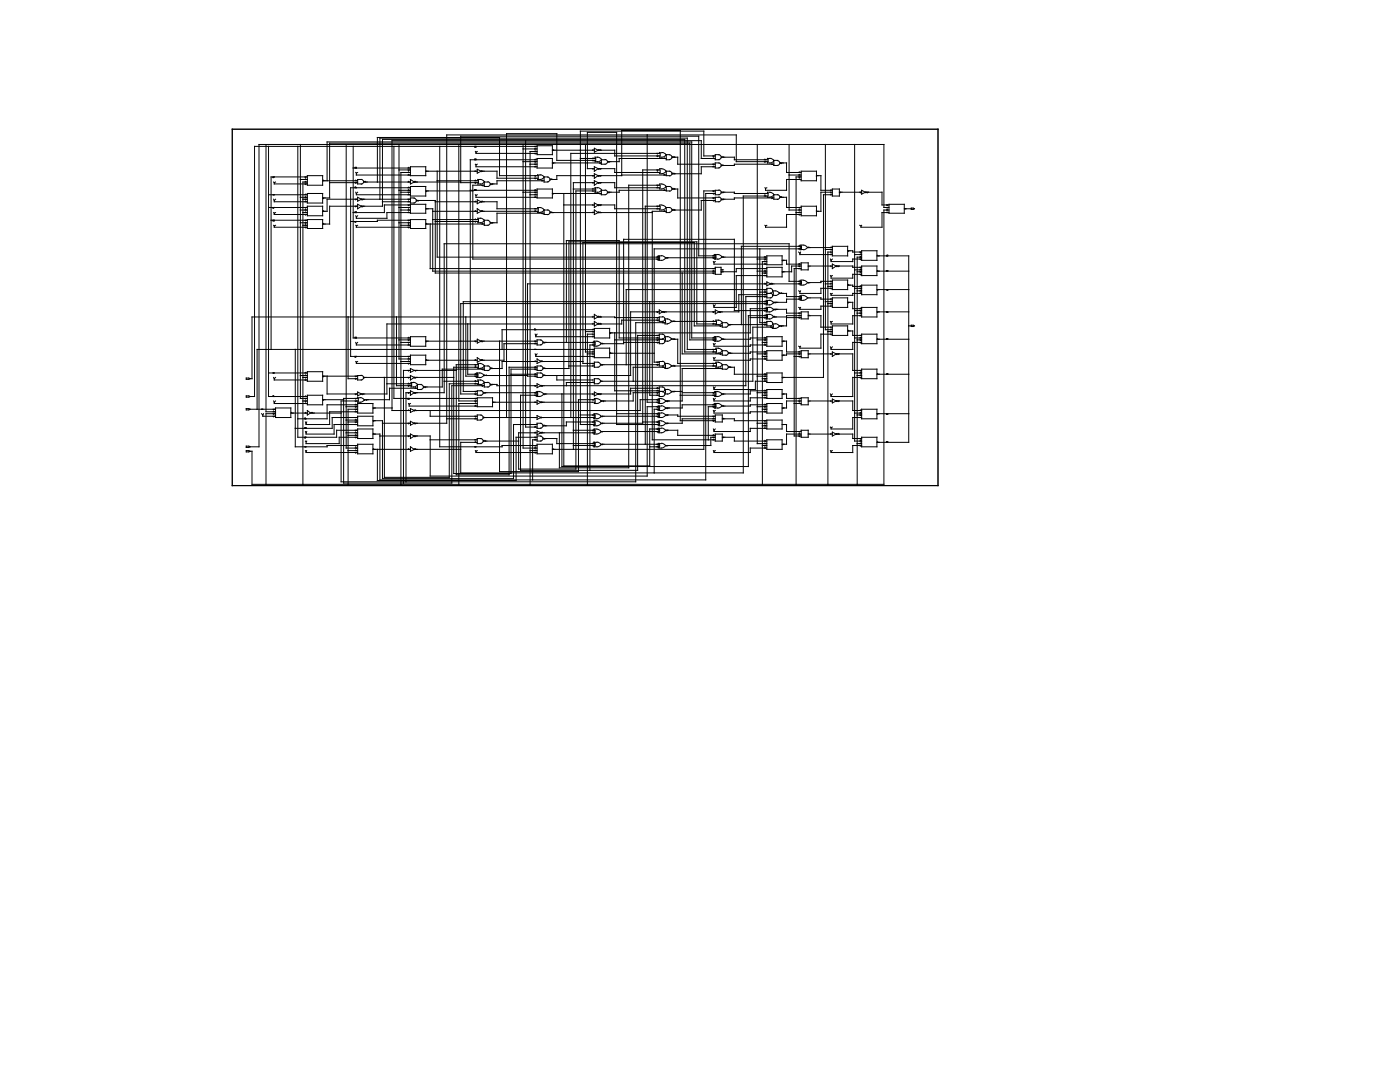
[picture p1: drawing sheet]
<svg xmlns="http://www.w3.org/2000/svg" width="279mm" height="216mm" viewBox="0 0 279 216" stroke-linecap="round" stroke-linejoin="round" font-family="sans-serif">
<g fill="none" stroke="#000" stroke-width=".2">
<path d="M46.4 25.8h140.8v71.1h-140.8zM53.1 28.8v53.4h1.9M53.6 38.9h7.7M53.6 29.2v49.9h7.7M54.5 35.3v.1l.2-.1M54.6 36.3l.1 .1M54.6 39.8l.1 .2M54.7 36.4v.3h6.6M55 36.3l-.3 .1M55 39.8l-.3 .2M59.4 29.2v58h7.8v-1.3h4.2M59.9 28.8v50.7h1.4"/>
<path d="M59.9 39.4h1.4M59.9 35.8h1.4M60.5 39.8h.8M61 38.7l.1 .2M61 39.2l.1 .2M61 35.7l.1 .1M61 36.2l.1 .1M61.1 39.8l-.1 .1M61.1 35.3l-.1 .1M61.1 36.7l-.1 .1M61.3 35.1h3.1v1.9h-3.1zM61.3 38.6h3.1v1.9h-3.1z"/>
<path d="M61.3 36.3h-.8v60.3M61.3 35.3h-7.2v34.4M64.4 36.1h7M64.4 39.5h1.4v-10.9h71.9v39.2h5.2M64.5 35.9l.1 .2M64.6 39.5l-.1 .1M65.3 36.1v-7.8h72.7v39.1h4.9M65.8 36.4h5.6M69.1 28.8v60.6h2.3M70.5 33.5h11.4M70.5 29.2v38.2h11.4M70.9 33.5v-.1h.2v.1"/>
<path d="M70.9 37.5v-.2l.2 .2M71 38.4l.1 .2M71 34.4l.1 .1M71 35.9l.1 .2M71.1 34.5v.4h10.8M71.1 38.6v.3h10.8M71.1 39.8l-.1 .1M71.1 36.4l-.1 .2M71.4 39.4l.7 .4-.7 .3zM71.4 39.8h-6.1v2.4h-.9M71.4 38.4l-.3 .2M71.4 34.4l-.3 .1"/>
<path d="M72.1 35.8a.47 .47 0 0 1 .5 .5 .47 .47 0 0 1-.5 .4M72.1 35.8h-.7v.9h.7M72.3 39.8h9.6M72.5 39.8l-.1 .1M72.8 36.3h9.1M72.9 36.2l.1 .1M75.8 39.8v-12.2h61.4v42.1h5.8M78.6 29.2v50.3h16.7M79.6 33.9h2.3M79.6 38h2.3M79.6 28.8v42.8h2.3M80 38.4h1.9"/>
<path d="M81.5 37.3l.2 .2M81.5 37.8l.2 .2M81.5 38.7l.2 .2M81.5 33.4l.2 .1M81.5 34.3l.2 .1M81.5 34.8l.2 .1M81.5 36.2l.2 .1M81.7 38.4l-.2 .1M81.7 33.9l-.2 .1M81.7 39.8l-.2 .1M81.9 33.3h3.1v1.8h-3.1zM81.9 35.8l.8 .5-.8 .4z"/>
<path d="M81.9 37.2h3.1v1.9h-3.1zM81.9 34.4h-1.9v62.2M81.9 37.5h-11.9v33.6h11.9M82.6 39.5a.47 .47 0 0 1 .5 .5 .47 .47 0 0 1-.5 .5M82.7 39.5h-.8v1h.8M82.8 36.3h9.1M82.9 36.2l.2 .1M85 34.2h10.3M85 38.1h9.4M85.2 38.1l-.1 .1M87.2 36.1h8.3M87.2 34.2v17.1h44.4"/>
<path d="M87.8 29.2v60h12.4v-.3h7M91.6 28.8v51.2h3.7M93.9 38h13.3M94.7 29.2v.1h.3v-.1M94.7 31.9v-.2h.3v.2M94.7 38v-.2h.3v.2M94.9 30.2l.1 .2M94.9 32.8l.1 .1M94.9 38.9l.1 .1M94.9 35.9l.1 .2M95 32.9v.4h12.2M95 30.4v.2h12.2"/>
<path d="M95 39v.4h12.2M95 36.4l-.1 .2M95.3 33.8l.7 .4-.7 .3zM95.3 39.9l.7 .4-.7 .3zM95.3 30.2l-.3 .2M95.3 32.8l-.3 .1M95.3 38.9l-.3 .1M95.4 35.8l.1 .5-.1 .4M95.4 36.7h.5M95.4 35.8h.5M95.5 36.4h-3.6v-9.2h47.5v23.9h3.5M95.9 35.8l.4 .1 .4 .4-.4 .3-.4 .1"/>
<path d="M96.1 34.2h3.1v1.4h8.2M96.4 37l-.1 .1M96.6 37h-2.2v14.7h37.2M97.4 36.3a.47 .47 0 0 1 .4 .4 .47 .47 0 0 1-.4 .5M97.4 36.3h-.8v.9h.8M98.3 36.7l-.1 .1M104.4 28.8v60.6h2.8M104.4 32.3h2.8M104.4 38.4h2.8M104.4 29.7h2.8M104.9 28.1v57.1h2.3M105.8 32.8h1.4"/>
<path d="M105.8 38.9h1.4M106.8 31.7l.1 .2M106.8 33.1l.1 .2M106.8 30.1l.1 .1M106.8 38.7l.1 .2M106.8 37.8l.1 .2M106.8 39.2l.1 .2M106.9 32.3l-.1 .1M106.9 29.2l-.1 .1M106.9 30.6l-.1 .1M106.9 35.1l-.1 .1M106.9 35.6l-.1 .1"/>
<path d="M106.9 38.4l-.1 .1M107.2 29.1h3v1.8h-3zM107.2 31.6h3v1.9h-3zM107.2 37.7h3v1.8h-3zM107.2 31.9h-13.3v37.8M107.2 29.2h-56.4v49.9h-.9M107.2 30.2h-1.4v66.4M107.3 34.9l.1 .4-.1 .5h.5M107.3 34.9h.5M107.4 35.1h-7.7v-7.7h-24.4v8.9M107.8 34.9l.5 .1 .3 .3-.3 .4-.5 .1M108.2 35.9l.1 .2"/>
<path d="M108.6 36.1h-9.4v.6h-1.2M109.3 35.3a.47 .47 0 0 1 .5 .5 .47 .47 0 0 1-.5 .5M109.3 35.3h-.7v1h.7M110.1 35.7l.1 .1M110.2 38.6h9.8M110.2 30h8.4M110.2 32.5h9.8M110.4 29.8l.1 .2M110.5 32.5l-.1 .1M110.5 38.6l-.1 .1M112.5 38.6v54.4h17.2v-7.4h1.9M114.4 37.7h4.5"/>
<path d="M115.8 31.6h3.1M116.8 28.8v41.4h1.8M118.4 29.8v.2M118.4 31.5v.1M118.4 32v.1M118.4 33.7v.1M118.4 35.1v.1M118.4 36.4v.2M118.4 37.6v.1M118.4 38.1v.1M118.6 29.6l.8 .4-.8 .4zM118.6 33.3l.8 .4-.8 .5z"/>
<path d="M118.6 34.7l.8 .4-.8 .5zM118.6 36.1l.8 .3-.8 .6zM118.6 35.1h-7.5v.7h-1.1M118.6 33.7h-1.4v-7.3h5.9v58.3h8.5M118.6 36.4h-4.2v53.3M118.7 37.5h.6M118.8 31.4h.7l.6 .4-.6 .5h-.7l.1-.5zM118.9 38.1h-4v55.5h-11.4v-7.2h3.7M118.9 32h-7.8v-5.3h-10v56.6M119.3 37.4l.4 .2 .4 .3-.6 .4-.7 .1 .1-.5-.1-.5M119.5 35.1h4.6v-9.1h11.7v57.9h6.9M119.5 30h3.2v1.1h9"/>
<path d="M119.5 33.7h3.2v.7h9M119.5 36.4h3.2v1.1h9M119.8 29.8l.1 .2M119.9 32.5l-.1 .1M119.9 33.7l-.1 .1M119.9 36.4l-.1 .2M119.9 38.6l-.1 .1M119.9 35.1l-.1 .1M120.8 31.8a.47 .47 0 0 1 .4 .5 .47 .47 0 0 1-.4 .5M120.8 37.9a.47 .47 0 0 1 .4 .5 .47 .47 0 0 1-.4 .4M120.8 31.9h-.8v.9h.8M120.8 38h-.8v.9h.8"/>
<path d="M121.7 38.4l-.2 .1M121.7 32.3l-.2 .1M124.1 34.9h8.9M129.2 26.9v53.4h2.4M131.2 34.3l.1 .1M131.2 37.3l.1 .2M131.3 30.6l-.1 .1M131.3 31.1l-.1 .1M131.3 33.9l-.1 .1M131.3 37l-.1 .1M131.6 30.4l.2 .5-.2 .5M131.6 33.7l.2 .5-.2 .4"/>
<path d="M131.6 36.7l.2 .5-.2 .5M131.7 37.7h.4M131.7 37h-6.2v56.3h-13.9v-6.9M131.7 31.4h.4M131.7 30.5h.4M131.7 30.6h-17.8v52.7M131.7 33.7h.4M131.7 34.7h.4M131.7 33.9h-3.4v50.6h-8.3M131.7 36.7h.4M132.1 30.4l.5 .2 .3 .3-.3 .3-.5 .2M132.1 33.7l.5 .1 .3 .4-.3 .3-.5 .1"/>
<path d="M132.1 36.7l.5 .2 .3 .3-.3 .3-.5 .2M132.6 31.5l.1 .1M132.6 34.8l.1 .1M132.6 37.8l.1 .2M133 31.6h-9.4v.7h-2.2M133 38h-9.4v.4h-2.2M133.6 35.1h-.6v-.9h.6a.47 .47 0 0 1 .5 .4 .47 .47 0 0 1-.5 .5M133.6 38.1h-.6v-.9h.6a.47 .47 0 0 1 .5 .5 .47 .47 0 0 1-.5 .4M133.6 31.8a.47 .47 0 0 0 .5-.4 .47 .47 0 0 0-.5-.5h-.6v1h.6M134.2 37.7h1.1v1.8h7.4M134.2 31.4h1.1v1.4h7.4M134.5 31.2l.1 .2"/>
<path d="M134.5 37.6l.1 .1M134.5 34.5l.1 .2M142.4 31.5l.1 .1M142.4 33.1l.1 .2M142.5 31.1l-.1 .1M142.5 38.1l-.1 .1M142.5 38.6l-.1 .1M142.5 39.5l-.1 .1M142.7 38.6h-1.9v57.2h-65v-9.2h-1.4M142.7 31.6h-2.7v-3.5h-61.8v53.8h3.7M142.7 33.3h-2.7v1.4h-5.8M142.7 38.1h-2.2v51.6h-30.3"/>
<path d="M142.7 31.1h-2.2v-4.9h-24.7v58.5h2.9M143.5 30.9a.47 .47 0 0 1 .4 .5 .47 .47 0 0 1-.4 .4M143.5 32.5a.47 .47 0 0 1 .4 .5 .47 .47 0 0 1-.4 .5M143.5 37.9a.47 .47 0 0 1 .4 .5 .47 .47 0 0 1-.4 .4M143.5 39.3a.47 .47 0 0 1 .4 .5 .47 .47 0 0 1-.4 .5M143.5 30.9h-.8v1h.8M143.5 32.5h-.8v1h.8M143.5 38h-.8v.9h.8M143.5 39.4h-.8v.9h.8M144.1 38.4h2.5v.2h6.7M144.1 31.4h2.5v.5h6.7M144.3 31.2l.1 .2"/>
<path d="M144.3 32.9l.1 .1M144.4 38.4l-.1 .1M144.4 39.8l-.1 .1M151.1 28.8v59.7h1.9M152.7 37.5l.1 .1M152.7 31.7l.1 .2M152.7 39l.1 .1M152.8 32.3l-.1 .1M152.8 38.6l-.1 .1M153 37.5l-.2 .1M153.2 31.6h.5M153.2 39.4h.5"/>
<path d="M153.3 39.1h-5v55.3h-56.4v-6.1h3.4M153.3 32.3h-6.4v-5.4h-57.7v57.6h-6.4M153.6 39.3l.5-.1 .4-.4-.4-.3-.4-.1h-.5l.1 .4-.1 .5M153.6 31.6l.5 .1 .4 .4-.6 .4h-.7l.1-.4-.1-.5M154.2 39.5l-.1 .1M154.4 39.5h-7.8v.3h-2.5M154.4 32.8h-7.8v.2h-2.5M155.2 32.1a.47 .47 0 0 1 .4 .4 .47 .47 0 0 1-.4 .5M155.2 38.8a.47 .47 0 0 1 .4 .5 .47 .47 0 0 1-.4 .5M155.2 32h-.8v1h.8M155.2 38.9h-.8v.9h.8M155.8 32.5h1.2v1.9h2.9"/>
<path d="M155.8 39.4h1.2v2h2.9M156 39.2l.1 .2M156.1 32.5l-.1 .1M157.5 28.8v13.1h2.4M157.5 34.9h2.4M159.5 34.3l.1 .1M159.5 34.8l.1 .1M159.5 35.7l.1 .1M159.6 35.3l-.1 .1M159.9 34.2h3v1.9h-3zM159.9 35.8h-2.9v2.2h-4.2v-.4M159.9 35.3h-1v61.3"/>
<path d="M162.9 35.1h.9v2.9h2.3M163.1 35.1l-.2 .1M164.7 28.8v37h1.4M165.9 37.8v.2M165.9 38.4v.1M165.9 38.7v.2M166.1 37.7h1.4v1.4h-1.4zM166.1 38.9h-1.8v36.4h-8.2M166.1 38.4h-2.3v3.8h-.9M167.5 38.4h4.5M167.8 38.4l-.2 .1M170.6 28.8v59.2h1.4"/>
<path d="M171.8 38.4l-.1 .1M172 38l.7 .4-.7 .3zM172.8 38.4h3.2v2.5h1.4M173.2 38.4l-.1 .1M53.6 41.4h7.7M54.1 43.9h7.2M54.5 43.9v.2h.2v-.2M54.5 41.4v.1l.2-.1M54.6 45l.1 .1M54.6 42.4l.1 .1M54.7 40v.3h6.6M54.7 42.5v.3h6.6"/>
<path d="M54.7 45.1v.2h6.6M55 45l-.3 .1M55 42.4l-.3 .1M59.9 41.9h1.4M59.9 44.4h1.4M60.5 42.4h.8M60.5 45h.8M61 40.1l.1 .2M61 44.8l.1 .2M61 41.8l.1 .1M61 42.3l.1 .1M61.1 43.9l-.1 .2"/>
<path d="M61.1 44.4l-.1 .2M61.1 45.3l-.1 .2M61.1 41.4l-.1 .1M61.1 42.8l-.1 .1M61.3 41.1h3.1v2h-3.1zM61.3 43.8h3.1v1.8h-3.1zM64.5 44.6l.1 .1M64.5 42l.1 .2M70.9 42.4v-.1h.2v.1M70.9 44.2v.1l.2-.1M71 45l.1 .1M71 43.1l.1 .2"/>
<path d="M71.1 45.1v.2h10.8M71.1 41.1l-.1 .2M71.4 40.8l.7 .3-.7 .6zM71.4 41.1h-5.6v3.6h-1.4M71.4 45l-.3 .1M71.4 43.1l-.3 .2M72.3 41.1h4v-13.3h60.4v42.4h6.3M72.5 41.1l-.1 .2M76.3 40.3h5.6M79.6 41.4h2.3M79.6 44.4h2.3M80 41.9h1.9"/>
<path d="M80 45h1.9M81.5 44.8l.2 .2M81.5 40.1l.2 .2M81.5 41.8l.2 .1M81.5 42.3l.2 .1M81.7 43.9l-.2 .2M81.7 44.4l-.2 .2M81.7 45.3l-.2 .2M81.7 40.9l-.2 .1M81.7 41.4l-.2 .1M81.9 40.8h3.1v1.7h-3.1zM81.9 43.8h3.1v1.8h-3.1z"/>
<path d="M81.9 42.4h-4.7v1.2h-6.1v-.3M81.9 40.9h-5.2v1.5h-6.2M81.9 43.9h-6.6v.3h-5.3M83.3 40h3.6v14.5h55.8M83.6 40l-.2 .1M85 41.7h1.4v12.4h56.3M85 44.7h11.6M85.1 44.6l.1 .1M85.9 44.7v8.9h56.8M86.4 43.8h9.1M86.4 42.2h8.9M86.9 40.3h8.4"/>
<path d="M86.9 44.2h8.6M94.9 40.1l.1 .2M94.9 42l.1 .2M94.9 43.7l.1 .1M95 44.2l-.1 .1M95.3 41.7l.7 .5-.7 .3zM95.4 43.5l.1 .5-.1 .5M95.4 43.6h.5M95.4 44.4h.5M95.9 43.5l.4 .2 .4 .3-.4 .3-.4 .2M96.1 40.3h3.1v1.4h8.2M96.1 42.2h11.3"/>
<path d="M96.3 40.1l.1 .2M96.3 42l.1 .2M96.3 44.6l.1 .1M97.4 44a.47 .47 0 0 1 .4 .5 .47 .47 0 0 1-.4 .4M97.4 43.9h-.8v1.1h.8M98.3 44.4l-.1 .2M106.8 42l.1 .2M107.3 42.4h.5M107.8 41.4l.5 .2 .3 .3-.3 .3-.5 .2M107.8 41.4h-.5l.1 .5-.1 .5M108.3 42.5l-.1 .2M108.6 42.5h-9.4v1.9h-1.2"/>
<path d="M109.3 41.9a.47 .47 0 0 1 .5 .5 .47 .47 0 0 1-.5 .4M109.3 41.9h-.7v.9h.7M110 42.4h8.6M110.1 42.3l.1 .1M112.5 40.9h6.1M118.4 40.9v.1M118.4 42.3v.1M118.6 40.5l.8 .4-.8 .5zM118.6 41.9l.8 .5-.8 .4zM119.5 40.9h3.2v.8h9M119.5 42.4h10.7M119.8 42.3l.1 .1"/>
<path d="M119.9 40.9l-.1 .1M131.2 51.2l.1 .1M131.3 41.1l-.1 .2M131.3 51.7l-.1 .1M131.3 51l.2 .5-.2 .5M131.5 51l.2 .5-.2 .5M131.6 51.1h.4M131.6 51.9h.4M131.6 41l.2 .4-.2 .5M131.7 41.1h-2.9v47.5M131.7 40.9h.4M131.7 41.9h.4"/>
<path d="M132 51l.5 .1 .3 .4-.3 .3-.5 .2M132.1 41l.5 .1 .3 .3-.3 .4-.5 .1M132.6 42l.1 .2M132.8 51.4h10.1M133 42.2h-2.8v45.6h12.5M133.2 51.4l-.1 .2M133.6 42.4a.47 .47 0 0 0 .5-.5 .47 .47 0 0 0-.5-.5h-.6v1h.6M134.5 41.8l.1 .1M136.1 54.5v16.1h8M142.4 52.2l.1 .1M142.4 50.9l.1 .2M142.4 54l.1 .1"/>
<path d="M142.5 52.3v.4h10.5M142.5 40l-.1 .1M142.5 51.4l-.1 .2M142.5 54.5l-.1 .1M142.6 50.8l.1 .5-.1 .4M142.7 53.3h1.2v1.4h-1.2zM142.7 40h-2.7v1.9h-5.8M142.7 52.2l-.2 .1M142.7 51.7h.6M143.2 51.7l.5-.1 .4-.4-.6-.4h-.7l.1 .5-.1 .4M143.9 53.8h.5M144 51.3h9"/>
<path d="M144 53.7l.1 .1M144.1 54.2l-.1 .2M144.3 51.2l.1 .1M151.1 51.7h1.9M151.1 54.1h1.9M151.6 49.7v14.7h1.4M151.6 58.3h1.4M152.1 54.5h.9M152.7 45l.1 .1M152.7 54l.1 .1M152.7 52.1l.1 .1M152.7 58.2l.1 .1"/>
<path d="M152.7 58.7l.1 .1M152.7 51.2l.1 .1M152.7 52.6l.1 .1M152.7 56.5l.1 .1M152.8 54.5l-.1 .1M152.8 57.8l-.1 .1M152.8 59.2l-.1 .1M152.8 51.7l-.1 .1M152.9 59.9l.1 .5-.1 .4M153 59.9a1.13 1.13 0 0 1 1.4 .5l-.2 .2a1.25 1.25 0 0 1-1.2 .2M153 51.1h3.1v1.7h-3.1zM153 53.3h3.1v1.9h-3.1z"/>
<path d="M153 56.3l.8 .3-.8 .4zM153 55h-6.1v6.3h-4.4v-.2M153 57.8h-28v15M153 58.8h-5.6v3.4h-3.8M153 58.5h.8M153 45l-.2 .1M153 56.6h-47.7v18.5h1.9M153 59.2h-4.2v17.8h-40.7M153 53.6h-6.1v.6h-3M153 52.2h-.9v44.4M153.1 59.9l.1 .5-.1 .4M153.8 57.6a.47 .47 0 0 1 .4 .4 .47 .47 0 0 1-.4 .5 .47 .47 0 0 1 .4 .5 .47 .47 0 0 1-.4 .4"/>
<path d="M153.8 57.5h-.8v1.9h.8M153.9 56.6h6M154.1 56.5l.1 .1M154.2 58h.5M154.2 58.9h.5M154.2 58l.2 .5-.2 .5M154.7 58l.5 .2 .3 .3-.3 .3-.5 .2M155.7 58.5h1.3v.7h2.9M156 58.4l.1 .1M156.1 51.9h.9v.8h2.9M156.3 54.2l-.1 .2M156.3 51.9l-.1 .2"/>
<path d="M158.9 42.4h1M159.4 58l.2 .2M159.4 50.3l.2 .2M159.5 59.6l.1 .1M159.5 49l.1 .1M159.5 49.5l.1 .2M159.5 41.8l.1 .1M159.5 42.3l.1 .1M159.5 52.6l.1 .1M159.5 56.5l.1 .1M159.6 50.5v.3h6.5M159.6 59.2l-.1 .1"/>
<path d="M159.6 41.4l-.1 .1M159.6 42.8l-.1 .1M159.6 53.1l-.1 .1M159.6 56.1l-.1 .2M159.7 59l.1 .4-.1 .5M159.7 48.9l.1 .5-.1 .4M159.7 55.9l.1 .5-.1 .5M159.8 58l-.2 .2M159.8 50.3l-.2 .2M159.8 59l.2 .4-.2 .5M159.8 48.9l.2 .5-.2 .4M159.8 55.9l.2 .5-.2 .5"/>
<path d="M159.9 53.1h-1.9v1.1h-1.9M159.9 41.1h3v2h-3zM159.9 52.5h1.4v1.3h-1.4zM159.9 55.9h.4M159.9 56.9h.4M159.9 49.1h-11.9v15.7M159.9 53.6h-1.4v33.4h1.4M159.9 59.9h.4M159.9 59.7h-2.9v.6h-2.4M159.9 58.9h.4M159.9 48.9h.4M159.9 49.8h.4"/>
<path d="M159.9 42.8h-2.9v2.5h-4.2v-.2M159.9 49.7h-29.3v22.6h1M159.9 56.1h-2.4v-7.5h-68.9v29.8h-5.8M160.3 59l.5 .1 .3 .3M160.3 48.9l.5 .1 .3 .4M160.3 55.9l.5 .2 .3 .3M161.1 59.4l-.3 .4-.5 .1M161.1 49.4l-.3 .3-.5 .1M161.1 56.4l-.3 .3-.5 .2M161.2 59.4h2.6v.3h2.3M161.2 49.4h4.9M161.3 53.1h4.8"/>
<path d="M161.4 49.3v.1M161.4 53.1v.1M161.4 56.4v.1M162.9 42l.2 .2M164.7 49.8h1.4M164.7 56.6h1.4M165.2 57.2h.9M165.7 58.5l.2 .2M165.7 51.7l.2 .2M165.7 55l.2 .1M165.9 49.3v.1M165.9 49.8v.1"/>
<path d="M165.9 50.3v.1M165.9 50.7v.1M165.9 53.1v.1M165.9 56.1v.2M165.9 56.5v.1M165.9 57v.2M165.9 57.5v.2M165.9 59.6v.1M166.1 49.1h3.1v2h-3.1zM166.1 52.7l.8 .4-.8 .5zM166.1 55.9h3.1v1.9h-3.1zM166.1 59.4h3.1v1.9h-3.1z"/>
<path d="M166.1 57.5h-2.3v1h-4.2v-.3M166.1 51.7l-.2 .2M166.1 58.5l-.2 .2M166.1 55l-.2 .1M166.1 56.1h-2.3v.3h-2.6M166.1 50.3h-.9v46.3M167 53.1h3.2v.2h1.8M167.4 53.1l-.1 .1M169.2 56.9h1v.3h1.8M169.2 50h1v.3h1.8M169.3 56.8l.1 .1M169.4 50l-.1 .2"/>
<path d="M170.6 53.8h1.4M170.6 57.5h1.4M170.6 50.8h1.4M171.1 58h.9M171.1 54.2h.9M171.6 45l.2 .1M171.7 53.7l.1 .1M171.7 57l.1 .2M171.7 58.4l.1 .1M171.7 50.7l.1 .1M171.7 51.2l.1 .1M171.8 50.3l-.1 .1"/>
<path d="M171.8 53.3l-.1 .2M171.8 54.2l-.1 .2M171.8 54.7l-.1 .2M171.8 57.5l-.1 .2M171.8 51.7l-.1 .1M172 50h3v1.9h-3zM172 53.1h3v1.9h-3zM172 56.9h3v1.9h-3zM172 54.7h-1.8v.8h-4.3v-.4M172 58.5h-1.8v.4h-4.3v-.2M172 51.7h-1.8v.5h-4.3v-.3M172 45l-.2 .1"/>
<path d="M172 51.3h-.9v45.3M175 57.8h6.4M175 51.1h6.4v37.2h-6.4M175 54.1h6.4M175.1 54l.2 .1M175.1 50.9l.2 .2M175.3 57.8l-.2 .1M176.9 54.1v-.1h.3v.1M177 51.1v-.2l.2 .2M177 57.8v.1l.2-.1M177 41.8l.2 .1M177 42.3l.2 .1"/>
<path d="M177.2 40.9l-.2 .1M177.2 41.4l-.2 .1M177.4 41.4h-1v-12.6h-124.7v60.4h-1.8M177.4 40.8h3.1v1.7h-3.1zM177.4 41.9h-1v54.7h-126.1v-6.6h-.4M177.4 42.4h-1.4v2.9h-4.2v-.2M180.5 41.7h1.4M181.9 41.5l.6 .2-.6 .1zM49.1 79l.8 .1-.8 .1zM49.1 75.4l.8 .2-.8 .1zM53.6 74.4h7.7M54.5 79.1v-.1l.2 .1"/>
<path d="M54.6 75.3l.1 .3M54.7 75.6v.2h6.6M55 75.3l-.3 .3M58.9 69.7v19.5h6.4v-.3h6.1M59.9 74.9h1.4M60.5 75.3h.8M61 74.3l.1 .1M61 74.8l.1 .1M61 79l.1 .1M61.1 75.3l-.1 .1M61.1 79.5l-.1 .1M61.3 74.2h3.1v1.9h-3.1z"/>
<path d="M61.3 78.9h3.1v1.9h-3.1zM64.4 79.8h4.2M64.4 75.1h7M64.6 75.1l-.1 .1M64.6 79.8l-.1 .1M65.3 75.1v3.5h6.1M69.5 63.2v12.4h1.9M70.9 67.4v-.1h.2v.1M70.9 71.1v.1l.2-.1M71 68.3l.1 .3M71 72.1l.1 .2M71.1 68.6v.2h10.8"/>
<path d="M71.1 72.3v.2h10.8M71.1 75.1l-.1 .1M71.1 75.6l-.1 .1M71.1 78.6l-.1 .1M71.1 79.5l-.1 .1M71.4 78.2l.7 .4-.7 .4zM71.4 79.4h.5M71.4 68.3l-.3 .3M71.4 72.1l-.3 .2M71.9 79.3l.4 .2 .4 .3-.6 .4-.7 .1 .1-.5-.1-.5M72.1 74.9a.47 .47 0 0 1 .5 .5 .47 .47 0 0 1-.5 .4M72.1 74.9h-.7v.9h.7"/>
<path d="M72.5 78.6l-.1 .1M72.5 75.3h9.4M72.8 75.3l-.2 .1M73.3 79.8l-.1 .1M76.7 75.3v20h13v-18.7h5.8M77.2 76.6h5M79.1 63.2v13.8h3.1M79.6 67.8h2.3M80 68.3h1.9M80 72.1h1.9M81.4 79.5v.1h.3v-.1M81.5 71.5l.2 .1"/>
<path d="M81.5 72l.2 .1M81.5 67.3l.2 .1M81.5 68.7l.2 .1M81.5 76.5l.2 .1M81.7 75.3l-.2 .1M81.7 73.9l-.2 .1M81.7 77l-.2 .1M81.7 71.1l-.2 .1M81.7 72.5l-.2 .1M81.7 78.4l-.2 .1M81.7 67.8l-.2 .1M81.7 68.3l-.2 .2"/>
<path d="M81.9 67.2h3.1v1.9h-3.1zM81.9 70.9h3.1v1.9h-3.1zM81.9 73.5l.8 .4-.8 .4zM81.9 74.9l.8 .4-.8 .5zM81.9 78l.8 .4-.8 .5zM81.9 73.9h-1.4v22.5M81.9 78.4h-.9v17.7M82 76.3l.2 .5-.2 .4h.6M82 76.3h.6M82.5 76.3l.5 .1 .3 .4-.3 .3-.5 .1M82.7 73.9h8.4M82.8 75.3h7.8"/>
<path d="M82.9 77.3l.2 .2M83.1 73.9l-.2 .1M83.1 78.4l-.2 .1M83.1 75.3l-.2 .1M83.3 77.5h-5.6v2.3h-4.8M84 76.8a.47 .47 0 0 1 .5 .4 .47 .47 0 0 1-.5 .5M84.1 76.7h-.8v1h.8M85 71.9h10.3M85 68.1h10.3M85 77.2l-.2 .1M85.1 71.8l.1 .1M85.2 68.1l-.1 .1"/>
<path d="M88.6 76.1h6.9M93 63.2v11.9h2.4M93.3 64.6v10.1h2.1M94.9 71.8l.1 .1M94.9 73.2l.1 .1M94.9 75.9l.1 .2M94.9 76.5l.1 .1M94.9 74.5l.1 .2M95 78.6l-.1 .1M95 79.5l-.1 .1M95 75.1l-.1 .1M95 68.1l-.1 .1"/>
<path d="M95 78.1l-.1 .1M95 72.8l-.1 .1M95.1 74.4l.1 .5-.1 .5M95.3 67.7l.7 .4-.7 .4zM95.3 71.4l.7 .5-.7 .4zM95.3 79.4h3v1.8h-3zM95.3 75.3h.5M95.4 75.8l.1 .5-.1 .5M95.4 72.5l.1 .5-.1 .5M95.4 75.8h.5M95.4 76.7h.5M95.4 72.5h.5"/>
<path d="M95.4 73.5h.5M95.5 72.8h-4.4v21.9h10.5v-21.4h5.6M95.5 73.3h-4.9v21.2h11.4v-20.8h5.2M95.7 75.4l.5-.2 .4-.3-.6-.5h-.7l.1 .5-.1 .5M95.9 75.8l.4 .1 .4 .4-.4 .3-.4 .2M95.9 72.5l.4 .2 .4 .3-.4 .4-.4 .1M96 77.9a.47 .47 0 0 1 .4 .5 .47 .47 0 0 1-.4 .5M96 78h-.7v.9h.7M96.1 68.1h11.1M96.3 71.8l.1 .1M96.4 73.7l-.1 .1M96.4 68.1l-.1 .1"/>
<path d="M96.4 77l-.1 .1M96.6 73.7h-8.3v3.5h-3.6M96.6 77h-6.4v19.4h-21.6v-16.9h2.9M96.6 78.4h10.7M96.8 74.9h8.5M96.9 78.4l-.1 .1M97 74.8l.2 .1M97.4 76.3a.47 .47 0 0 1 .4 .5 .47 .47 0 0 1-.4 .4M97.4 73a.47 .47 0 0 1 .4 .5 .47 .47 0 0 1-.4 .4M97.4 76.3h-.8v.9h.8M97.4 73h-.8v.9h.8M98 76.7h1.2v.3h8"/>
<path d="M98.2 73.4l.1 .1M98.3 76.7l-.1 .1M99.7 68.1v26h15.7v-14.3h3.3M102 74.7h5.2M106.7 65.8v-.1l.1 .1M106.8 70.6l.1 .3M106.8 66.7l.1 .2M106.8 72l.1 .1M106.8 68.5l.1 .1M106.8 74.5l.1 .2M106.8 73.2l.1 .1M106.9 66.9v.3h11.7"/>
<path d="M106.9 70.9v.2h11.7M106.9 68.1l-.1 .1M106.9 73.7l-.1 .1M106.9 77l-.1 .1M106.9 78.4l-.1 .1M106.9 75.1l-.1 .1M107 78.2l.1 .4-.1 .5M107.2 71.6l.8 .5-.8 .4zM107.2 76.6l.8 .4-.8 .3zM107.2 79.9l.8 .4-.8 .3zM107.2 68.6h-6.6v3.3h-4.5M107.2 70.6l-.3 .3"/>
<path d="M107.2 66.7l-.3 .2M107.2 72.1h-7v1.4h-2.2M107.2 78.1h.5M107.2 79.1h.5M107.2 78.2l.1 .4-.1 .5M107.7 78.2l.5 .1 .3 .3M107.9 67.9a.47 .47 0 0 1 .5 .4 .47 .47 0 0 1-.5 .5M107.9 74.4a.47 .47 0 0 1 .5 .5 .47 .47 0 0 1-.5 .5M107.9 73a.47 .47 0 0 1 .5 .5 .47 .47 0 0 1-.5 .4M108 67.8h-.8v1h.8M108 73h-.8v.9h.8M108 74.4h-.8v.9h.8"/>
<path d="M108.1 72.1h8.2M108.2 72l.1 .1M108.3 77l-.1 .1M108.5 78.6h10.1M108.5 78.6l-.3 .4-.5 .1M108.6 68.3h10.1M108.7 74.8l.1 .1M108.7 73.4l.1 .1M108.8 68.3l-.1 .2M108.8 78.6l-.1 .1M111.1 74.9v.9h7.5M113.5 73h5.1"/>
<path d="M116.8 66.2h1.8M117.2 70.6h1.4M118.4 63.1v.1M118.4 64.5v.1M118.4 65.7v.1M118.4 66.2v.1M118.4 66.7v.1M118.4 67.1v.1M118.4 68.3v.2M118.4 68.7v.1M118.4 69.7v.2M118.4 70.1v.1"/>
<path d="M118.4 70.6v.1M118.4 71.1v.1M118.4 72.5v.1M118.4 72.9v.1M118.4 76.2v.1M118.4 78.6v.1M118.4 79.8v.1M118.5 68.1l.1 .5-.1 .4M118.6 63.2h-68.3v12.4h-.4M118.6 62.7l.8 .5-.8 .4zM118.6 64.1l.8 .5-.8 .4zM118.6 65.5h3.1v1.9h-3.1z"/>
<path d="M118.6 69.5h3.1v1.9h-3.1zM118.6 78.2l.8 .4-.8 .4zM118.6 76.3h-5.6v.7M118.6 79.5h.5M118.6 69.1h.5M118.6 66.7h-1.4v29.9M118.6 64.6h-41.4v14h-5.1M118.6 68.1h.5M118.6 69.7h-67.3v12M118.6 65.8h-18.4v3.9M118.7 68.1l.1 .5-.1 .4M118.7 79.6l.1 .4-.1 .5"/>
<path d="M118.7 68.8h-1v25.1M119.1 68.1l.5 .1 .4 .4-.4 .3-.5 .1M119.1 79.6l.5 .1 .4 .3-.4 .4-.5 .1M119.4 75.6a.47 .47 0 0 1 .4 .5 .47 .47 0 0 1-.4 .4M119.4 72.3a.47 .47 0 0 1 .4 .5 .47 .47 0 0 1-.4 .4M119.4 75.6h-.8v1h.8M119.4 72.3h-.8v1h.8M119.5 63.2l12.1 .2M119.8 64.5l.1 .1M119.8 63.1l.1 .1M119.9 75.9l.1 .2M119.9 78.6l-.1 .1"/>
<path d="M120 72.8h11.6M120.1 68.5l.2 .1M120.3 72.8l-.2 .1M121.7 70.5h8.9M121.8 70.4l.1 .1M121.9 66.4l-.1 .1M122.7 67.8h8.9M122.7 66.4v11.6h8.9M124.5 68.3h7.1M129.7 60.2v18.7h1.9M131.2 67.3l.1 .1M131.2 77.3l.1 .2"/>
<path d="M131.2 77.9l.1 .1M131.3 72.3l-.1 .1M131.3 79.8l-.1 .1M131.3 67.8l-.1 .1M131.3 68.3l-.1 .2M131.3 72.8l-.1 .1M131.3 78.4l-.1 .1M131.3 63.4l-.1 .1M131.3 62.2l-.1 .2M131.3 63.9l-.1 .1M131.3 79.6l.2 .4-.2 .5M131.5 79.6l.2 .4-.2 .5"/>
<path d="M131.6 62.2h-5.7v12.7h-17.3M131.6 67.4h-8v-19.4h-10.6v20.3M131.6 66.9h-4.3v27h-23.4v-15h3.4M131.6 79.5h.4M131.6 63.9h-7.5v.7h-4.6M131.6 79.8h-3.8v2.1h-45M131.6 78.4h-5.2v1.6h-6.3M131.6 77.5h-5.7v1.1h-6.4M131.6 67.7h.6M131.6 61.8l.6 .4-.6 .4zM131.6 78.1h.6M132 79.6l.5 .1 .3 .3-.3 .4-.5 .1"/>
<path d="M132.2 66.7h-.6v1.9h.6M132.2 72.1h-.6v.9h.6M132.2 66.7a.47 .47 0 0 1 .5 .5 .47 .47 0 0 1-.5 .4 .47 .47 0 0 1 .5 .5 .47 .47 0 0 1-.5 .5M132.2 72.1a.47 .47 0 0 1 .5 .4 .47 .47 0 0 1-.5 .5M132.2 79.1a.47 .47 0 0 0 .5-.5 .47 .47 0 0 0-.5-.4 .47 .47 0 0 0 .5-.5 .47 .47 0 0 0-.5-.5h-.6v1.9h.6M132.2 63.2a.47 .47 0 0 1 .5 .5 .47 .47 0 0 1-.5 .4h-.6v-.9h.6M132.3 73.2l.2 .1M132.3 64.3l.2 .1M132.5 62.2h10.2M132.7 67.2l.1 .4-.1 .5M132.7 72.5l.1 .5-.1 .5M132.7 77.7l.1 .5-.1 .4h.5"/>
<path d="M132.7 63.7l.1 .4-.1 .5M132.7 63.6h.5M132.7 77.7h.5M132.7 67.2h.5M132.7 64.6h.5M132.7 68.1h.5M132.7 72.5h.5M132.7 73.5h.5M132.7 62.2l-.1 .2M132.8 64.4h-5.9v31.7h-58.8v-16.1h3.4M132.8 73.3h-6.4v2.8M133.2 67.2l.5 .1 .3 .3-.3 .4-.5 .1"/>
<path d="M133.2 72.5l.5 .2 .3 .3-.3 .4-.5 .1M133.2 77.7l.5 .1 .3 .4-.3 .3-.5 .1M133.2 63.7l.5 .1 .3 .3-.3 .4-.5 .1M134.2 64.1h8.8M134.2 67.7h1.1v4.8h7.7M134.2 73h8.8M134.5 67.6l.1 .1M134.5 72.9l.1 .1M134.5 64l.1 .1M134.6 78.1l-.1 .1M135.8 78.9h7.1M142.4 77.2l.1 .3"/>
<path d="M142.4 71.4l.1 .1M142.4 60.8l.1 .3M142.4 68.6l.1 .1M142.4 79.5l.1 .3M142.4 64l.1 .1M142.4 64.5l.1 .1M142.4 67.3l.1 .1M142.4 70.1l.1 .1M142.4 72.9l.1 .1M142.5 68.7v.4h7.2v-.3h3.3M142.5 71.5v.4h7.2v-.3h3.3M142.5 62.2l-.1 .2"/>
<path d="M142.5 67.8l-.1 .1M142.5 69.7l-.1 .2M142.5 72.5l-.1 .1M142.5 78.4l-.1 .1M142.6 67.2l.1 .4-.1 .5M142.6 78.2l.1 .4-.1 .5M142.7 61.8l.8 .4-.8 .4zM142.7 67.2h.6M142.7 77.2l-.2 .3M142.7 71.4l-.2 .1M142.7 68.1h.6M142.7 60.8l-.2 .3"/>
<path d="M142.7 68.6l-.2 .1M142.7 79.5l-.2 .3M142.7 78.1h.6M142.7 79.1h.6M142.8 67.2l.1 .4-.1 .5M142.8 78.2l.1 .4-.1 .5M142.9 63.9l.1 .5-.1 .4M142.9 69.5l.1 .5-.1 .4M142.9 72.3l.1 .5-.1 .4M142.9 69.5h.5M142.9 78.4h-6.8v1.6h-3.1M142.9 63.9h.5"/>
<path d="M142.9 64.8h.5M142.9 70.5h.5M142.9 72.3h.5M142.9 73.3h.5M143 64.6h-3.9v-16.3h-25.6v25.2h-4.9M143.2 67.2l.5 .1 .4 .3-.4 .4-.5 .1M143.2 78.2l.5 .1 .4 .3M143.4 63.9l.4 .1 .4 .4-.4 .3-.4 .1M143.4 69.5l.4 .1 .4 .4-.4 .3-.4 .1M143.4 72.3l.4 .1 .4 .4M143.8 73.4l.1 .1M143.9 65l-.1 .2"/>
<path d="M143.9 70.6l-.1 .1M143.9 62.2l-.1 .2M144.1 78.6l-.4 .4-.5 .1M144.1 72.8h.8a.47 .47 0 0 1 .4 .4 .47 .47 0 0 1-.4 .5M144.1 72.8v.9h.8M144.1 65h-5.5v-16.6h-22.3v24.1h2.3M144.1 73.5h-8v4.6h-1.9M144.2 72.8l-.4 .3-.4 .1M144.3 67.6l.1 .1M144.4 78.6l-.1 .1M144.9 64.4a.47 .47 0 0 1 .4 .4 .47 .47 0 0 1-.4 .5M144.9 70a.47 .47 0 0 1 .4 .4 .47 .47 0 0 1-.4 .5"/>
<path d="M144.9 70h-.8v.9h.8M144.9 64.4h-.8v.9h.8M145.5 64.8h7.5M145.5 73.3h1.1v1.4h6.4M145.7 70.4l.1 .1M145.7 73.2l.1 .1M145.8 64.8l-.1 .1M149.7 63.4h3.5M151.1 67.8h1.9M151.1 78.4h1.9M151.1 70.6h1.9M151.1 75.1h1.9"/>
<path d="M152.1 75.6h.9M152.1 78.9h.9M152.1 68.3h.9M152.1 71.1h.9M152.7 60.1l.1 .1M152.7 61.5l.1 .1M152.7 62.9l.1 .1M152.7 64.3l.1 .1M152.7 74.5l.1 .2M152.7 75.9l.1 .2M152.7 77.9l.1 .1M152.7 79.2l.1 .2"/>
<path d="M152.7 70.1l.1 .1M152.7 71.5l.1 .1M152.7 67.3l.1 .1M152.7 68.7l.1 .1M152.8 68.3l-.1 .2M152.8 75.6l-.1 .1M152.8 62l-.1 .1M152.8 60.6l-.1 .1M152.8 63.4l-.1 .1M152.8 64.8l-.1 .1M152.8 75.1l-.1 .1M152.8 78.4l-.1 .1"/>
<path d="M152.8 70.6l-.1 .1M152.8 71.1l-.1 .1M152.8 67.8l-.1 .1M152.9 61.3l.1 .5-.1 .4M152.9 62.7l.1 .5-.1 .5M153 61.3a1.14 1.14 0 0 1 1.4 .5l-.4 .3-.5 .1M153 62.7a1.16 1.16 0 0 1 1.4 .5l-.4 .3-.5 .2M153 67.2h3.1v1.9h-3.1zM153 70h3.1v1.9h-3.1zM153 74.4h3.1v1.9h-3.1zM153 77.7h3.1v1.8h-3.1zM153 76.1h-2.3v1.6h-8.2v-.2"/>
<path d="M153 79.4h-3.3v.6h-7.2v-.2M153 63.6h.5M153 62.2h.5M153 67.4h-3.3v.3h-5.7M153 78h-3.3v.6h-5.7M153 70.2h-3.3v.3h-4.2M153.1 61.3l.1 .5-.1 .4M153.1 62.7l.1 .5-.1 .5M153.2 62h-6.6v-14.2h-22.1v20.8h-4.5M153.2 60.2h-60.7v17.9h2.8M153.2 60.6h-61.3v18h3.4M153.2 61.6h-3.5v4.8h-28"/>
<path d="M153.2 63h-3.8v30.1h-37.3v-14.5M153.8 64.1a.47 .47 0 0 1 .4 .5 .47 .47 0 0 1-.4 .5M153.8 64.1h-.8v.9h.8M154.1 65.3l-.2 .1M154.2 65.5h.5M154.2 64.6h.5M154.2 64.6l.2 .5-.2 .4M154.3 65.3h-4.1v10.8h-30.3M154.6 61.7h2.4v.8h2.9M154.6 63.1l.1 .1M154.7 64.6l.5 .1 .3 .4-.3 .3-.5 .1M154.9 60.3l-.1 .2"/>
<path d="M154.9 61.7l-.1 .1M156.1 78.6h.9v.9h2.9M156.1 65l-.1 .2M156.1 68.1h.9v2.1h2.9M156.3 75.3l-.1 .1M156.3 78.6l-.1 .1M156.3 70.9l-.1 .1M156.3 68.1l-.1 .1M158.5 71.1h1.4M159.4 61.3l.2 .2M159.4 69.1l.2 .1M159.5 62.9l.1 .1"/>
<path d="M159.5 70.1l.1 .1M159.6 63.4l-.1 .1M159.6 79.5l-.1 .1M159.6 70.6l-.1 .1M159.6 71.1l-.1 .1M159.8 61.3l-.2 .2M159.8 69.1l-.2 .1M159.9 70.6h-2.9v.3h-.9M159.9 62.2h1.4v1.4h-1.4zM159.9 70h1.4v1.4h-1.4zM159.9 79.4h1.4v1.4h-1.4zM159.9 63.4h-2.9v1.6h-1.3"/>
<path d="M159.9 63h-2.9v.2h-2.7M161.3 63h2.5v2.3h2.3M161.3 70.6h4.8M161.4 62.9v.1M161.4 70.6v.1M164.7 60.2h1.4M165.2 60.6h.9M165.2 66.2h.9M165.7 64.1l.2 .2M165.7 69.2l.2 .3M165.7 78.6l.2 .3M165.9 60.1v.1"/>
<path d="M165.9 60.6v.1M165.9 61v.1M165.9 65.3v.1M165.9 65.7v.1M165.9 66.2v.1M165.9 66.7v.1M165.9 70.6v.1M166.1 65h3.1v1.9h-3.1zM166.1 70.2l.8 .4-.8 .5zM166.1 79.6l.8 .4-.8 .4zM166.1 66.7h-2.3v2.8h-4.2v-.3M166.1 61.1h-2.3v.6h-4.2v-.2"/>
<path d="M166.1 64.1l-.2 .2M166.1 69.2l-.2 .3M166.1 78.6l-.2 .3M167 70.6h3.2v3.3h1.8M167.4 70.6l-.1 .1M169.2 66h1v.9h1.8M169.2 60.3h1v1.3h1.8M169.3 65.9l.1 .1M169.4 60.3l-.1 .2M170.6 67.4h1.4M170.6 74.4h1.4M170.6 62h1.4"/>
<path d="M171.1 74.9h.9M171.1 67.8h.9M171.1 62.5h.9M171.7 74.3l.1 .1M171.7 74.8l.1 .1M171.7 61.5l.1 .1M171.7 62.9l.1 .1M171.7 67.3l.1 .1M171.8 73.9l-.1 .1M171.8 75.3l-.1 .1M171.8 67.8l-.1 .1M171.8 62l-.1 .1"/>
<path d="M171.8 68.3l-.1 .2M172 61.3h3v1.9h-3zM172 66.7h3v1.9h-3zM172 73.7h3v1.9h-3zM172 63h-1.8v1.6h-4.3v-.3M172 68.3h-1.8v1.4h-4.3v-.2M172 75.3h-1.8v3.8h-4.3v-.2M175 62.2h6.4M175 67.7h6.4M175 74.7h6.4M175.1 74.5l.2 .2M175.1 67.6l.2 .1"/>
<path d="M175.3 62.2l-.2 .2M176.9 67.7v-.1h.3v.1M177 62.2v.2l.2-.2M177 74.7v-.2l.2 .2M181.4 65h.5M181.9 64.9l.6 .1-.6 .2zM49.1 89.9l.8 .1-.8 .2zM49.1 89l.8 .2-.8 .1zM49.1 81.5l.8 .2-.8 .1zM49.9 81.7h5.1M52.2 82.6l.3 .2M52.5 82.8v.3h2.5"/>
<path d="M52.6 82.6l-.1 .2M54.6 80l.1 .3M54.6 82l.1 .2M54.7 80.3v.2h6.6M54.7 81.7l-.1 .1M54.7 82.6l-.1 .1M54.7 83.1l-.1 .1M55 81.4h3v1.9h-3zM55 82.6h-1.9v14M55 80l-.3 .3M58 82.4h3.3M58.2 82.3l.1 .1"/>
<path d="M60.5 80h.8M60.8 85.5v-.2h.3v.2M60.8 83.6v-.2l.2 .2M60.8 87.2v.2l.2-.2M61 84.2l.1 .3M61 88l.1 .1M61 86.1l.1 .3M61 89.9l.1 .1M61 82.3l.1 .1M61 80.4l.1 .1M61.1 90v.3h10.3M61.1 80l-.1 .1"/>
<path d="M61.2 84.2l-.1 .3M61.2 88l-.1 .1M61.2 86.1l-.1 .3M61.2 89.9l-.1 .1M61.3 81.9l.7 .5-.7 .4zM62.2 82.4h5.9M62.4 82.3l.1 .1M69.1 83.8h2.3M69.1 81.2h2.3M69.1 86.4h2.3M69.5 84.2h1.9M69.5 89.9h1.9"/>
<path d="M69.5 86.9h1.9M71 83.7l.1 .1M71 80.6l.1 .2M71 82l.1 .2M71 89.3l.1 .1M71 89.8l.1 .1M71 86.2l.1 .2M71 86.7l.1 .2M71.1 80l-.1 .1M71.1 85.9l-.1 .1M71.1 84.2l-.1 .1M71.1 81.7l-.1 .1"/>
<path d="M71.1 81.2l-.1 .1M71.1 88.9l-.1 .1M71.1 90.3l-.1 .1M71.1 87.2l-.1 .2M71.4 80.5h3v1.9h-3zM71.4 83.1h3v1.9h-3zM71.4 85.6h3v1.9h-3zM71.4 88.6h3v2h-3zM71.4 84.7h-4.7v1.9h-5.6v-.2M71.4 83.3h-5.1v2.2h-7.4M71.4 87.2h-3.7v1.3h-6.6v-.4M71.4 80.8h-6.1v2.8h-5.9"/>
<path d="M71.4 81.7h-1.9v14.9M71.4 82.2h-5.6v2.5h-4.7v-.2M74.4 81.4h3.8M74.4 89.7h7.5M74.4 83.9h1.9v11.6h26.2v-10.8h4.7M74.5 89.5l.2 .2M74.5 86.5l.2 .1M74.7 83.9l-.2 .2M74.7 81.4l-.2 .1M75.8 87h6.1M76.3 84.5h5.6M81.5 80.5l.2 .1"/>
<path d="M81.5 89.5l.2 .2M81.5 81.8l.2 .1M81.7 80.6v.4h13.6M81.7 84.5l-.2 .1M81.7 87l-.2 .1M81.9 81.5l.8 .4-.8 .4zM81.9 84.1l.8 .4-.8 .3zM81.9 86.6l.8 .4-.8 .5zM81.9 89.2l.8 .5-.8 .3zM81.9 80.5l-.2 .1M82.8 89.7h9.1M82.9 89.5l.2 .2"/>
<path d="M82.9 81.8l.2 .1M83.1 84.5l-.2 .1M83.1 87l-.2 .1M85.9 81.9v1.2h9.4M85.9 87.8h9.4M89.2 83.6h6.1M94.9 89.9l.1 .1M94.9 88.1l.1 .2M94.9 80.4l.1 .1M94.9 80.9l.1 .1M94.9 83.4l.1 .2M95 90v.3h12.2"/>
<path d="M95 80l-.1 .1M95 83.1l-.1 .1M95.3 80.5h-3.7v16.1M95.3 89.9l-.3 .1M96 87.5a.47 .47 0 0 1 .4 .5 .47 .47 0 0 1-.4 .5M96 82.8a.47 .47 0 0 1 .4 .5 .47 .47 0 0 1-.4 .5M96 82.8h-.7v1h.7M96 87.5h-.7v1h.7M96.6 88h6.9M96.6 83.3h10.6M96.8 87.9l.1 .1M98.3 80.3h8.9"/>
<path d="M105.8 89.9h1.4M106.8 89.3l.1 .1M106.8 89.8l.1 .1M106.8 86.2l.1 .2M106.8 85.1l.1 .1M106.9 88.9l-.1 .1M106.9 90.3l-.1 .1M106.9 87.2l-.1 .2M107.2 82.9l.8 .4-.8 .4zM107.2 86l.8 .4-.8 .3zM107.2 88.6h3v2h-3zM107.2 87.2h-4.2v8.7h-27.7v-6.2"/>
<path d="M107.2 87.8h-.9v8M107.9 87.1a.47 .47 0 0 1 .5 .4 .47 .47 0 0 1-.5 .5M107.9 84.5a.47 .47 0 0 1 .5 .4 .47 .47 0 0 1-.5 .5M108 84.5h-.8v1h.8M108 87h-.8v1h.8M108.1 83.3h10.6M108.1 86.4h10.6M108.1 80.3h10.6M108.2 86.2l.1 .2M108.6 87.5h2.5v1h7.6M108.7 84.8l.1 .2M108.8 87.5l-.1 .1"/>
<path d="M110.4 89.5l.1 .2M114.4 85.9h4.3M114.4 88.9h4.3M115.8 82.8h2.9M118.4 82.8v.1M118.4 84.2v.1M118.4 85.9v.1M118.4 86.2v.2M118.4 88.4v.1M118.4 88.9v.1M118.5 85.6l.1 .5-.1 .5M118.5 88.2l.1 .5-.1 .5"/>
<path d="M118.5 82.6l.1 .5-.1 .4M118.5 84l.1 .5-.1 .4M118.6 85.6h.5M118.6 80.5h.5M118.6 86.6h.5M118.6 83.6h.5M118.6 88.3h.5M118.6 82.6h.5M118.6 83.9h.5M118.7 85.6l.1 .5-.1 .5M118.7 88.2l.1 .5-.1 .5M118.7 82.6l.1 .5-.1 .4"/>
<path d="M118.7 84l.1 .5-.1 .4M118.7 84.2h-5.7v.8h-4.4M119.1 85.6l.5 .2 .4 .3-.4 .4-.5 .1M119.1 88.2l.7 .3 .2 .2-.2 .2a1.29 1.29 0 0 1-1.2 .3M119.1 82.6l.5 .1 .4 .4-.4 .3-.5 .1M119.1 84l.5 .1 .4 .4-.6 .4-.8 .1M120 83.1h11.6M120 88.6h11.6M120 86.1h11.6M120.3 86.1l-.2 .1M120.3 88.6l-.2 .2M120.3 83.1l-.2 .1"/>
<path d="M120.3 84.5l-.2 .1M120.5 80l-.1 .1M123.1 82.6h8.5M128.3 84.2h3.3M129.7 89.2h1.9M131.3 88.6l-.1 .2M131.3 81.7l-.1 .1M131.3 81.2l-.1 .1M131.3 85.6l-.1 .1M131.3 86.1l-.1 .1M131.3 82.6l-.1 .1M131.3 83.1l-.1 .1"/>
<path d="M131.3 84.2l-.1 .1M131.3 81l.2 .4-.2 .5M131.3 85.4l.2 .5-.2 .5M131.3 88.5l.2 .4-.2 .5M131.3 82.4l.2 .4-.2 .5M131.3 84l.2 .5-.2 .4M131.5 81l.2 .4-.2 .5M131.5 85.4l.2 .5-.2 .5M131.5 88.5l.2 .4-.2 .5M131.5 82.4l.2 .4-.2 .5M131.5 84l.2 .5-.2 .4M131.6 85h.4"/>
<path d="M131.6 82.4h.4M131.6 80.5h.4M131.6 83.3h.4M131.6 81.7h-1v12.7M131.6 81.2h-2.4v13.8h-43.3v-8h-3.1M131.6 81h.4M131.6 81.9h.4M131.6 88.5h.4M131.6 86.4h.4M131.6 85.5h.4M131.6 89.4h.4M131.6 83.9h.4"/>
<path d="M132 81l.5 .1 .3 .3-.3 .4-.5 .1M132 85.4l.5 .1 .3 .4-.3 .3-.5 .2M132 88.5l.5 .1 .3 .3-.3 .4-.5 .1M132 82.4l.5 .1 .3 .3-.3 .4-.5 .1M132 84l.5 .1 .3 .4-.3 .3-.5 .1M132.8 82.8h2.5v.3h7.4M132.8 85.9h2.5v1h7.4M133.2 85.9l-.1 .1M133.2 88.9l-.1 .1M133.2 82.8l-.1 .1M133.2 84.5l-.1 .1M133.4 81.4l-.2 .1"/>
<path d="M133.4 80l-.2 .1M142.4 81.9l.1 .1M142.4 89.9l.1 .1M142.4 85.6l.1 .3M142.4 83.4l.1 .2M142.4 86.7l.1 .2M142.4 80.6l.1 .2M142.5 82v.4h7.2v-.2h3.3M142.5 87.2l-.1 .2M142.5 83.1l-.1 .1M142.5 83.9l-.1 .2M142.5 81.2l-.1 .1"/>
<path d="M142.6 80.5l.1 .5-.1 .4M142.7 80.5h.6M142.7 82.8h1.4v1.4h-1.4zM142.7 86.6h1.4v1.4h-1.4zM142.7 87.2h-.8v1.7h-9.1M142.7 83.6h-6.6v.9h-3.3M142.7 81.9l-.2 .1M142.7 89.9l-.2 .1M142.7 85.6l-.2 .3M142.9 80.8h-6.8v.6h-3.1M142.9 81.2h-1.5v6.6M143.2 80.5l.5 .1 .4 .4-.6 .4h-.7l.1-.4-.1-.5"/>
<path d="M144.1 87.2h2.5v.8h6.4M144.1 83.6h2.5v.3h6.4M144.3 83.4l.1 .2M144.3 80.9l.1 .1M144.4 87.2l-.1 .2M151.1 81.2h1.9M151.1 84.5h1.9M152.1 85h.9M152.1 81.7h.9M152.1 88.9h.9M152.7 85.3l.1 .2M152.7 84.8l.1 .2"/>
<path d="M152.7 80.6l.1 .2M152.7 82l.1 .2M152.7 87.9l.1 .1M152.7 88.4l.1 .1M152.7 89.3l.1 .1M152.8 84.5l-.1 .1M152.8 83.9l-.1 .2M152.8 81.2l-.1 .1M152.8 81.7l-.1 .1M152.8 88.9l-.1 .1M153 80.5h3.1v1.9h-3.1zM153 83.8h3.1v1.8h-3.1z"/>
<path d="M153 87.8h3.1v1.9h-3.1zM153 80.8h-3.3v.2h-5.7M153 85.5h-3.3v.6h-7.2v-.2M153 89.4h-3.3v.9h-7.2v-.3M156.1 84.7h.9v1.4h2.9M156.3 81.4l-.1 .1M156.3 88.6l-.1 .2M158.5 80.5h1.4M159.5 86.5l.1 .1M159.5 80.4l.1 .1M159.6 86.1l-.1 .1M159.6 87l-.1 .1"/>
<path d="M159.6 80l-.1 .1M159.9 86.6h-2.9v2h-.9M159.9 80h-2.9v1.4h-.9M159.9 85.9h1.4v1.3h-1.4zM161.3 86.6h4.8M161.3 80h4.8M161.4 80v.1M161.4 86.5v.1M165.7 89.9l.2 .1M165.7 85.2l.2 .1M165.9 80v.1M165.9 86.5v.1"/>
<path d="M166.1 86.2l.8 .4-.8 .4zM166.1 89.9l-.2 .1M166.1 85.2l-.2 .1M167 86.6h3.2v.9h1.8M167 80h3.2v1.9h1.8M167.3 86.5l.1 .1M167.4 80l-.1 .1M170.6 82.4h1.4M171.1 82.8h.9M171.1 88.5h.9M171.7 81.8l.1 .1M171.7 82.3l.1 .1"/>
<path d="M171.7 87.9l.1 .1M171.7 88.4l.1 .1M171.8 82.8l-.1 .1M171.8 87.5l-.1 .1M171.8 88.9l-.1 .1M172 83.3h-1.8v2.3h-4.3v-.3M172 81.7h3v1.9h-3zM172 87.2h3v2h-3zM172 88.9h-1.8v1.4h-4.3v-.3M175 82.6h6.4M175.1 88.1l.2 .2M175.3 82.6l-.2 .1"/>
<path d="M176.9 82.6v.1h.3v-.1M176.9 88.3v-.2h.3v.2"/>
<circle cx="72.2" cy="39.8" r=".09"/>
<circle cx="72.7" cy="36.3" r=".09"/>
<circle cx="82.7" cy="36.3" r=".09"/>
<circle cx="96.1" cy="34.2" r=".09"/>
<circle cx="97.9" cy="36.7" r=".09"/>
<circle cx="109.9" cy="35.8" r=".09"/>
<circle cx="119.5" cy="33.7" r=".09"/>
<circle cx="119.5" cy="30" r=".09"/>
<circle cx="119.5" cy="36.5" r=".09"/>
<circle cx="119.5" cy="35.1" r=".09"/>
<circle cx="121.3" cy="38.4" r=".09"/>
<circle cx="121.3" cy="32.3" r=".09"/>
<circle cx="134.2" cy="37.7" r=".09"/>
<circle cx="134.2" cy="34.6" r=".09"/>
<circle cx="134.2" cy="31.4" r=".09"/>
<circle cx="144" cy="39.8" r=".09"/>
<circle cx="144" cy="38.4" r=".09"/>
<circle cx="144" cy="33" r=".09"/>
<circle cx="144" cy="31.4" r=".09"/>
<circle cx="155.7" cy="39.3" r=".09"/>
<circle cx="155.7" cy="32.5" r=".09"/>
<circle cx="172.8" cy="38.4" r=".09"/>
<circle cx="72.2" cy="41.2" r=".09"/>
<circle cx="83.2" cy="40" r=".09"/>
<circle cx="96.1" cy="40.3" r=".09"/>
<circle cx="96.1" cy="42.1" r=".09"/>
<circle cx="97.9" cy="44.5" r=".09"/>
<circle cx="109.9" cy="42.4" r=".09"/>
<circle cx="119.5" cy="41" r=".09"/>
<circle cx="119.5" cy="42.4" r=".09"/>
<circle cx="134.2" cy="41.9" r=".09"/>
<circle cx="153.9" cy="56.6" r=".09"/>
<circle cx="155.6" cy="58.5" r=".09"/>
<circle cx="167" cy="53.1" r=".09"/>
<circle cx="72.8" cy="79.8" r=".09"/>
<circle cx="82.7" cy="78.4" r=".09"/>
<circle cx="82.7" cy="75.4" r=".09"/>
<circle cx="84.6" cy="77.2" r=".09"/>
<circle cx="96.1" cy="71.8" r=".09"/>
<circle cx="96.1" cy="68.1" r=".09"/>
<circle cx="96.5" cy="78.4" r=".09"/>
<circle cx="96.6" cy="74.9" r=".09"/>
<circle cx="97.9" cy="73.5" r=".09"/>
<circle cx="97.9" cy="76.8" r=".09"/>
<circle cx="108" cy="77" r=".09"/>
<circle cx="108" cy="72.1" r=".09"/>
<circle cx="108.5" cy="74.9" r=".09"/>
<circle cx="108.5" cy="73.5" r=".09"/>
<circle cx="108.5" cy="68.3" r=".09"/>
<circle cx="119.5" cy="64.6" r=".09"/>
<circle cx="119.5" cy="63.2" r=".09"/>
<circle cx="119.5" cy="78.6" r=".09"/>
<circle cx="119.9" cy="72.8" r=".09"/>
<circle cx="132.3" cy="62.2" r=".09"/>
<circle cx="134.1" cy="64.1" r=".09"/>
<circle cx="134.1" cy="67.6" r=".09"/>
<circle cx="134.1" cy="73" r=".09"/>
<circle cx="134.1" cy="78.2" r=".09"/>
<circle cx="143.6" cy="62.2" r=".09"/>
<circle cx="145.4" cy="64.8" r=".09"/>
<circle cx="145.4" cy="70.4" r=".09"/>
<circle cx="145.4" cy="73.2" r=".09"/>
<circle cx="154.4" cy="61.8" r=".09"/>
<circle cx="154.4" cy="60.4" r=".09"/>
<circle cx="155.6" cy="65.1" r=".09"/>
<circle cx="167" cy="70.7" r=".09"/>
<circle cx="62.1" cy="82.4" r=".09"/>
<circle cx="82.7" cy="87.1" r=".09"/>
<circle cx="82.7" cy="89.6" r=".09"/>
<circle cx="82.7" cy="81.9" r=".09"/>
<circle cx="82.7" cy="84.5" r=".09"/>
<circle cx="96.5" cy="88" r=".09"/>
<circle cx="96.5" cy="83.3" r=".09"/>
<circle cx="108" cy="83.3" r=".09"/>
<circle cx="108" cy="86.4" r=".09"/>
<circle cx="108" cy="80.3" r=".09"/>
<circle cx="108.5" cy="84.9" r=".09"/>
<circle cx="108.5" cy="87.5" r=".09"/>
<circle cx="120" cy="80" r=".09"/>
<circle cx="132.9" cy="81.4" r=".09"/>
<circle cx="132.9" cy="80" r=".09"/>
<circle cx="167" cy="86.6" r=".09"/>
<circle cx="167" cy="80" r=".09"/>
</g>
</svg>
